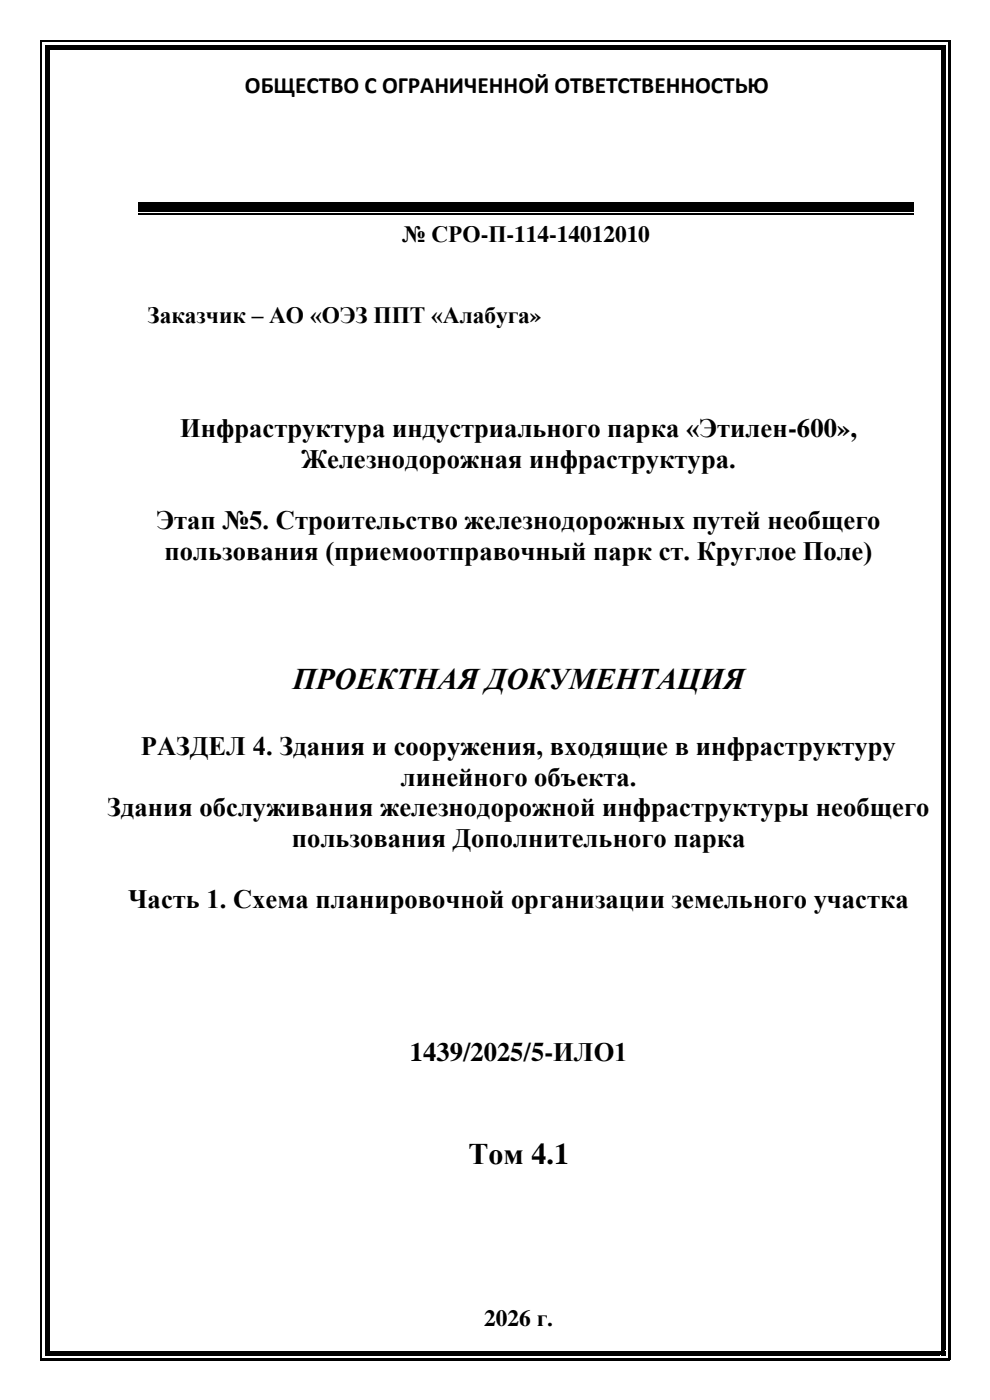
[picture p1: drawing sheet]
<svg xmlns="http://www.w3.org/2000/svg" width="210mm" height="297mm" viewBox="0 0 210 297" stroke-linecap="round" stroke-linejoin="round" font-family="sans-serif">
<defs><g id="words">
<g font-size="6.3">
<text x="62.1" y="146.2">ПРОЕКТНАЯ ДОКУМЕНТАЦИЯ</text>
<text x="99.4" y="246.8">Том 4.1</text>
</g>
<g font-size="5.6">
<text x="38.2" y="92.8">Инфраструктура индустриального парка «Этилен-600»,</text>
<text x="63.9" y="99.3">Железнодорожная инфраструктура.</text>
<text x="33.2" y="112.3">Этап №5. Строительство железнодорожных путей необщего</text>
<text x="34.9" y="118.8">пользования (приемоотправочный парк ст. Круглое Поле)</text>
<text x="29.9" y="160.2">РАЗДЕЛ 4. Здания и сооружения, входящие в инфраструктуру</text>
<text x="85" y="166.6">линейного объекта.</text>
<text x="22.7" y="173.1">Здания обслуживания железнодорожной инфраструктуры необщего</text>
<text x="61.9" y="179.6">пользования Дополнительного парка</text>
<text x="27.2" y="192.6">Часть 1. Схема планировочной организации земельного участка</text>
<text x="86.9" y="225.1">1439/2025/5-ИЛО1</text>
</g>
<g font-size="5">
<text x="52" y="19.6">ОБЩЕСТВО С ОГРАНИЧЕННОЙ ОТВЕТСТВЕННОСТЬЮ</text>
<text x="85.3" y="51.3">№ СРО-П-114-14012010</text>
<text x="31.3" y="68.6">Заказчик – АО «ОЭЗ ППТ «Алабуга»</text>
<text x="102.7" y="281.2">2026 г.</text>
</g>
</g></defs>
<g fill="#000">
<path d="M8.5 8.5h.5v2h-.5z" fill-rule="evenodd"/>
<path d="M8.5 8.5h2v.5h-2z" fill-rule="evenodd"/>
<path d="M29.4 42.8h164.4v2.1h-164.4z" fill-rule="evenodd"/>
</g>
<path d="M29.4 45.3h164.4" fill="none" stroke="#000" stroke-width=".25"/>
<g fill="#fff">
<path d="M9 9h.5v1.5h-.5z" fill-rule="evenodd"/>
<path d="M9 9h1.5v.5h-1.5z" fill-rule="evenodd"/>
</g>
<g fill="#000">
<path d="M9.5 9.5h1v1h-1z" fill-rule="evenodd"/>
<path d="M9.5 9.5h1v1h-1z" fill-rule="evenodd"/>
<path d="M10.5 8.5h189v.5h-189z" fill-rule="evenodd"/>
</g>
<path d="M10.5 9h189v.5h-189z" fill-rule="evenodd" fill="#fff"/>
<g fill="#000">
<path d="M10.5 9.5h189v1h-189z" fill-rule="evenodd"/>
<path d="M199.5 8.5h2.1v.5h-2.1z" fill-rule="evenodd"/>
<path d="M201.1 8.5h.5v2h-.5z" fill-rule="evenodd"/>
</g>
<g fill="#fff">
<path d="M200.6 9h.5v1.5h-.5z" fill-rule="evenodd"/>
<path d="M199.5 9h1.6v.5h-1.6z" fill-rule="evenodd"/>
</g>
<g fill="#000">
<path d="M199.5 9.5h1.1v1h-1.1z" fill-rule="evenodd"/>
<path d="M199.5 9.5h1.1v1h-1.1z" fill-rule="evenodd"/>
<path d="M8.5 10.5h.5v276h-.5z" fill-rule="evenodd"/>
</g>
<path d="M9 10.5h.5v276h-.5z" fill-rule="evenodd" fill="#fff"/>
<g fill="#000">
<path d="M9.5 10.5h1v276h-1z" fill-rule="evenodd"/>
<path d="M201.1 10.5h.5v276h-.5z" fill-rule="evenodd"/>
</g>
<path d="M200.6 10.5h.5v276h-.5z" fill-rule="evenodd" fill="#fff"/>
<g fill="#000">
<path d="M8.5 286.5h.5v2.1h-.5z" fill-rule="evenodd"/>
<path d="M8.5 288.1h2v.5h-2z" fill-rule="evenodd"/>
<path d="M199.5 10.5h1.1v276h-1.1z" fill-rule="evenodd"/>
</g>
<g fill="#fff">
<path d="M9 286.5h.5v1.6h-.5z" fill-rule="evenodd"/>
<path d="M9 287.6h1.5v.5h-1.5z" fill-rule="evenodd"/>
</g>
<g fill="#000">
<path d="M9.5 286.5h1v1.1h-1z" fill-rule="evenodd"/>
<path d="M9.5 286.5h1v1.1h-1z" fill-rule="evenodd"/>
<path d="M10.5 288.1h189v.5h-189z" fill-rule="evenodd"/>
</g>
<path d="M10.5 287.6h189v.5h-189z" fill-rule="evenodd" fill="#fff"/>
<g fill="#000">
<path d="M10.5 286.5h189v1.1h-189z" fill-rule="evenodd"/>
<path d="M199.5 288.1h2.1v.5h-2.1z" fill-rule="evenodd"/>
<path d="M201.1 286.5h.5v2.1h-.5z" fill-rule="evenodd"/>
</g>
<g fill="#fff">
<path d="M200.6 286.5h.5v1.6h-.5z" fill-rule="evenodd"/>
<path d="M199.5 287.6h1.6v.5h-1.6z" fill-rule="evenodd"/>
</g>
<g fill="#000">
<path d="M199.5 286.5h1.1v1.1h-1.1z" fill-rule="evenodd"/>
<path d="M199.5 286.5h1.1v1.1h-1.1z" fill-rule="evenodd"/>
</g>
<use href="#words"/>
</svg>
